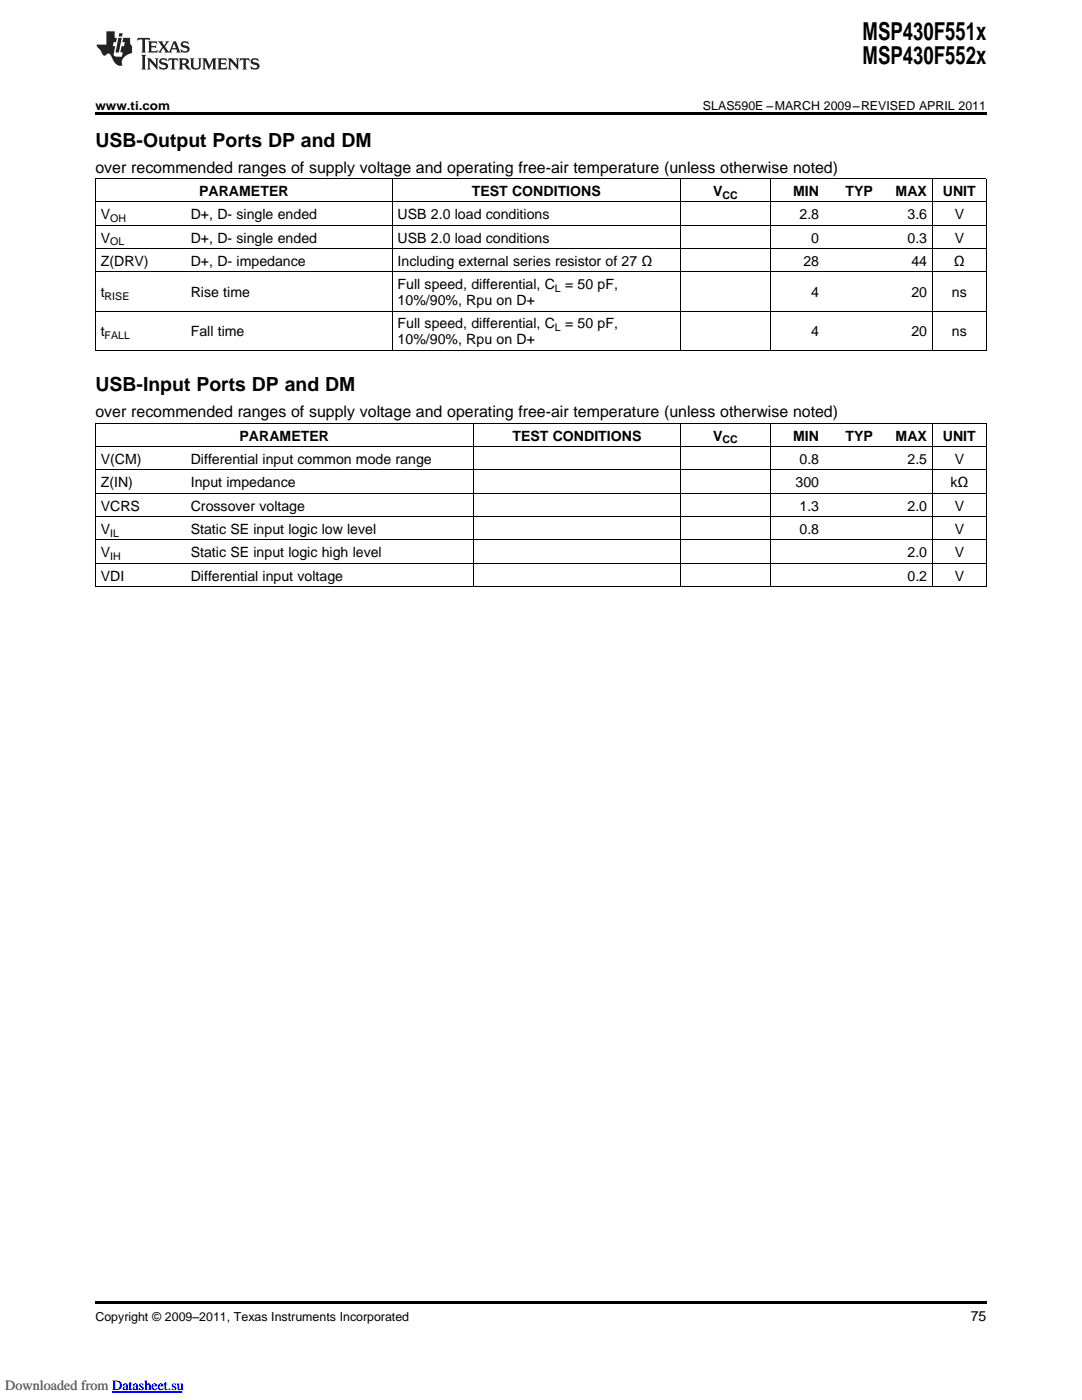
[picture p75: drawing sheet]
<svg xmlns="http://www.w3.org/2000/svg" width="216mm" height="279mm" viewBox="0 0 216 279" stroke-linecap="round" stroke-linejoin="round" font-family="sans-serif">
<defs><g id="words">
<g font-size="4.9">
<text x="172.1" y="7.9">MSP430F551x</text>
<text x="172.1" y="12.8">MSP430F552x</text>
</g>
<g font-size="3.9">
<text x="19.1" y="29.3">USB-Output Ports DP and DM</text>
<text x="19.1" y="78.1">USB-Input Ports DP and DM</text>
</g>
<g font-size="3.2">
<text x="19.1" y="34.4">over recommended ranges of supply voltage and operating free-air temperature (unless otherwise noted)</text>
<text x="19.1" y="83.3">over recommended ranges of supply voltage and operating free-air temperature (unless otherwise noted)</text>
</g>
<g font-size="2.8">
<text x="39.7" y="39.1">PARAMETER</text>
<text x="94.1" y="39.1">TEST CONDITIONS</text>
<text x="142.3" y="39.1">V</text>
<text x="158.3" y="39.1">MIN</text>
<text x="168.7" y="39.1">TYP</text>
<text x="178.7" y="39.1">MAX</text>
<text x="188.1" y="39.1">UNIT</text>
<text x="20.1" y="43.7">V</text>
<text x="38.1" y="43.7">D+, D- single ended</text>
<text x="79.3" y="43.7">USB 2.0 load conditions</text>
<text x="159.5" y="43.7">2.8</text>
<text x="181.1" y="43.7">3.6</text>
<text x="190.5" y="43.7">V</text>
<text x="20.1" y="53.1">Z(DRV)</text>
<text x="20.1" y="48.4">V</text>
<text x="38.1" y="53.1">D+, D- impedance</text>
<text x="38.1" y="48.4">D+, D- single ended</text>
<text x="79.3" y="53.1">Including external series resistor of 27 ü</text>
<text x="79.3" y="48.4">USB 2.0 load conditions</text>
<text x="160.3" y="53.1">28</text>
<text x="161.9" y="48.4">0</text>
<text x="181.1" y="48.4">0.3</text>
<text x="181.9" y="53.1">44</text>
<text x="190.4" y="53.1">ü</text>
<text x="190.5" y="48.4">V</text>
<text x="20.1" y="59.3">t</text>
<text x="38.1" y="59.3">Rise time</text>
<text x="79.3" y="57.7">Full speed, differential, C</text>
<text x="112.8" y="57.7">= 50 pF,</text>
<text x="161.9" y="59.3">4</text>
<text x="181.9" y="59.3">20</text>
<text x="189.9" y="59.3">ns</text>
<text x="79.3" y="60.9">10%/90%, Rpu on D+</text>
<text x="79.3" y="65.5">Full speed, differential, C</text>
<text x="112.8" y="65.5">= 50 pF,</text>
<text x="20.1" y="67.1">t</text>
<text x="38.1" y="67.1">Fall time</text>
<text x="79.3" y="68.7">10%/90%, Rpu on D+</text>
<text x="161.9" y="67.1">4</text>
<text x="181.9" y="67.1">20</text>
<text x="189.9" y="67.1">ns</text>
<text x="47.8" y="87.9">PARAMETER</text>
<text x="102.2" y="87.9">TEST CONDITIONS</text>
<text x="142.3" y="87.9">V</text>
<text x="158.3" y="87.9">MIN</text>
<text x="168.7" y="87.9">TYP</text>
<text x="178.7" y="87.9">MAX</text>
<text x="188.1" y="87.9">UNIT</text>
<text x="20.1" y="92.6">V(CM)</text>
<text x="38.1" y="92.6">Differential input common mode range</text>
<text x="159.5" y="92.6">0.8</text>
<text x="181.1" y="92.6">2.5</text>
<text x="190.5" y="92.6">V</text>
<text x="20.1" y="101.9">VCRS</text>
<text x="20.1" y="97.2">Z(IN)</text>
<text x="38.1" y="101.9">Crossover voltage</text>
<text x="38.1" y="97.2">Input impedance</text>
<text x="158.8" y="97.2">300</text>
<text x="159.5" y="101.9">1.3</text>
<text x="181.1" y="101.9">2.0</text>
<text x="189.7" y="97.2">kü</text>
<text x="190.5" y="101.9">V</text>
<text x="20.1" y="106.5">V</text>
<text x="38.1" y="106.5">Static SE input logic low level</text>
<text x="159.5" y="106.5">0.8</text>
<text x="190.5" y="106.5">V</text>
<text x="20.1" y="111.2">V</text>
<text x="38.1" y="111.2">Static SE input logic high level</text>
<text x="181.1" y="111.2">2.0</text>
<text x="190.5" y="111.2">V</text>
<text x="20.1" y="115.9">VDI</text>
<text x="38.1" y="115.9">Differential input voltage</text>
<text x="181.1" y="115.9">0.2</text>
<text x="190.5" y="115.9">V</text>
<text x="193.7" y="263.6">75</text>
</g>
<text font-size="2.8" fill="#696969" x="1.1" y="277.4">Downloaded from Datasheet.su</text>
<g font-size="2.5">
<text x="19" y="21.9">www.ti.com</text>
<text x="140.3" y="21.9">SLAS590E ±MARCH 2009±REVISED APRIL 2011</text>
<text x="19" y="263.6">Copyright ã 2009±2011, Texas Instruments Incorporated</text>
</g>
<g font-size="2.1">
<text x="144.1" y="39.7">CC</text>
<text x="22" y="44.3">OH</text>
<text x="22" y="49">OL</text>
<text x="20.9" y="59.9">RISE</text>
<text x="110.7" y="58.3">L</text>
<text x="20.9" y="67.7">FALL</text>
<text x="110.7" y="66.1">L</text>
<text x="144.1" y="88.5">CC</text>
<text x="22" y="107.1">IL</text>
<text x="22" y="111.8">IH</text>
</g>
</g></defs>
<g fill="#231f20">
<path d="M27.5 7.6l-.1 .5 .4-.2h.6v.1v2.1l-.2 .4h1l-.3-.4v-2.1l.1-.1h.5l.5 .2-.2-.5zM29.5 8.3l.2 .3v1.5l-.2 .4h1.8l.2-.6a1.04 1.04 0 0 1-1.3 .2v-.7h.6l.3 .2v-.6l-.3 .2h-.6v-.6l.8-.1 .4 .3-.2-.5zM31.5 8.3l.9 1.1-.9 1.1h.8l-.2-.2 .5-.7 .4 .7-.2 .2h1.5l-.1-.2 .1-.4h.9l.1 .4-.2 .2h1l-.3-.3-.7-1.9h-.5l-.9 2-.8-1 .9-1h-.8l.1 .3-.3 .5-.4-.6 .2-.2zM34.7 8.6l.4 1h-.7zM36.3 8.4a.63 .63 0 0 0-.2 .7 .63 .63 0 0 0 .6 .4l.6 .2 .1 .2a.75 .75 0 0 1-.7 .4 .75 .75 0 0 1-.6-.5l.1 .7 .1-.1a1.11 1.11 0 0 0 1.5-.6 1.13 1.13 0 0 0-1.2-.8l-.1-.4a1.04 1.04 0 0 1 1.2 .2l-.2-.5-.1 .1-.5-.2zM28.2 10.9l.2 .4v2.2l-.2 .4h1l-.3-.4v-2.2l.3-.4zM29.3 11.6l.3 .4v1.5l-.3 .4h.8l-.2-.4v-1.3l1.5 1.7v-1.9l.2-.4h-.7l.2 .4v.9l-1.1-1.3zM32 11.8a.62 .62 0 0 0-.2 .7 .62 .62 0 0 0 .6 .4l.6 .1 .1 .3a.76 .76 0 0 1-.7 .3 .76 .76 0 0 1-.6-.4l.1 .7 .1-.1a1.11 1.11 0 0 0 1.5-.6 1.13 1.13 0 0 0-1.2-.8l-.1-.4a1.04 1.04 0 0 1 1.2 .2l-.2-.6-.1 .1-.5-.1zM33.7 11.6l-.2 .6a.61 .61 0 0 1 .8-.3v1.6l-.2 .4h.9l-.2-.4v-1.6a.63 .63 0 0 1 .8 .3l-.2-.6zM35.6 11.6l.3 .4v1.5l-.3 .4h1l-.2-.2v-.8l.5 .2a.76 .76 0 0 0 1.2 .7l-1-1a.58 .58 0 0 0 .6-.5 .58 .58 0 0 0-.5-.6zM36.4 11.9h.1a.45 .45 0 0 1 .5 .1 .45 .45 0 0 1 .1 .5l-.7 .2zM37.9 11.6l.2 .2a2.17 2.17 0 0 0 .3 1.9 .99 .99 0 0 0 1.6-.6v-1.1l.2-.4h-.7l.2 .2a1.92 1.92 0 0 1-.2 1.8 .6 .6 0 0 1-.9-.5v-1.1l.2-.4zM40.4 11.6l.2 .4v1.5l-.2 .4h.7l-.2-.4v-1.4l.8 1.8 .8-1.8v1.4l-.2 .4h.9l-.2-.4v-1.5l.2-.4h-.8l-.6 1.5-.6-1.5zM43.4 11.6l.2 .4v1.5l-.2 .4h1.8l.2-.6a1.04 1.04 0 0 1-1.3 .1v-.6h.5l.4 .2v-.6l-.4 .2h-.5v-.7h.8l.3 .3-.1-.6zM45.5 11.6l.2 .4v1.5l-.2 .4h.7l-.2-.4v-1.3l1.5 1.7v-1.9l.2-.4h-.7l.2 .4v.9l-1.1-1.3zM47.9 11.6l-.1 .6a.61 .61 0 0 1 .8-.3v1.6l-.3 .4h1l-.3-.4 .1-1.6a.63 .63 0 0 1 .7 .3l-.1-.6zM50.2 11.8a.62 .62 0 0 0-.2 .7 .62 .62 0 0 0 .6 .4l.6 .1 .2 .3a.76 .76 0 0 1-.8 .3 .76 .76 0 0 1-.6-.4l.1 .7 .2-.1a1.11 1.11 0 0 0 1.5-.6 1.13 1.13 0 0 0-1.3-.8l-.1-.4a1.04 1.04 0 0 1 1.2 .2l-.1-.6-.2 .1-.5-.1z"/>
<path d="M21.2 6.3v2.6h-1.9l.1 .4 .7 .9a.91 .91 0 0 0 1 .8 .56 .56 0 0 1 .5-.3 .56 .56 0 0 1 .5 .3l.4 .8a1.53 1.53 0 0 0 1.9 1.2 1.54 1.54 0 0 1 1-2.1l.9-.3v-1.4a1.52 1.52 0 0 1-.3-1.6h-1.4l-.2 .8h.5l-.2 .8h-.4l-.2 1v.2l.4 .1-.2 .8a1.93 1.93 0 0 1-1.6-.3l.3-1.8h-.5l.2-.8h.4l.2-.8h-.4v-1.3zM23.6 7.6l-.6 2.9h.7l.6-2.9zM23.8 6.6l-.1 .7h.6l.2-.7z"/>
</g>
<path d="M19.1 22.5h177.8v.5h-177.8zM19.1 259.7h177.8v.5h-177.8z" fill="#000"/>
<g fill="none" stroke="#000" stroke-width=".2">
<path d="M19.1 35.6h177.7M19.1 35.7v34.3M78.2 35.7v34.3M135.7 35.7v34.3M153.7 35.7v34.3M186 35.7v34.3M196.8 35.7v34.3M19.1 54.3h177.7M19.1 49.6h177.7M19.1 45h177.7M19.1 40.3h177.7M19.1 69.9h177.7"/>
<path d="M19.1 62.1h177.7M19.1 98.4h177.7M19.1 93.8h177.7M19.1 89.1h177.7M19.1 84.5h177.7M19.1 84.5v32.6M94.4 84.5v32.6M135.7 84.5v32.6M153.7 84.5v32.6M186 84.5v32.6M196.8 84.5v32.6M19.1 117.1h177.7"/>
<path d="M19.1 112.4h177.7M19.1 107.8h177.7M19.1 103.1h177.7"/>
</g>
<path d="M22.4 277.8h14" fill="none" stroke="#00f" stroke-width=".2"/>
<path d="M0 275h78.6v3h-78.6z" fill-rule="evenodd" fill="#fff"/>
<path d="M22.4 277.8h14" fill="none" stroke="#00f" stroke-width=".2"/>
<use href="#words"/>
</svg>
